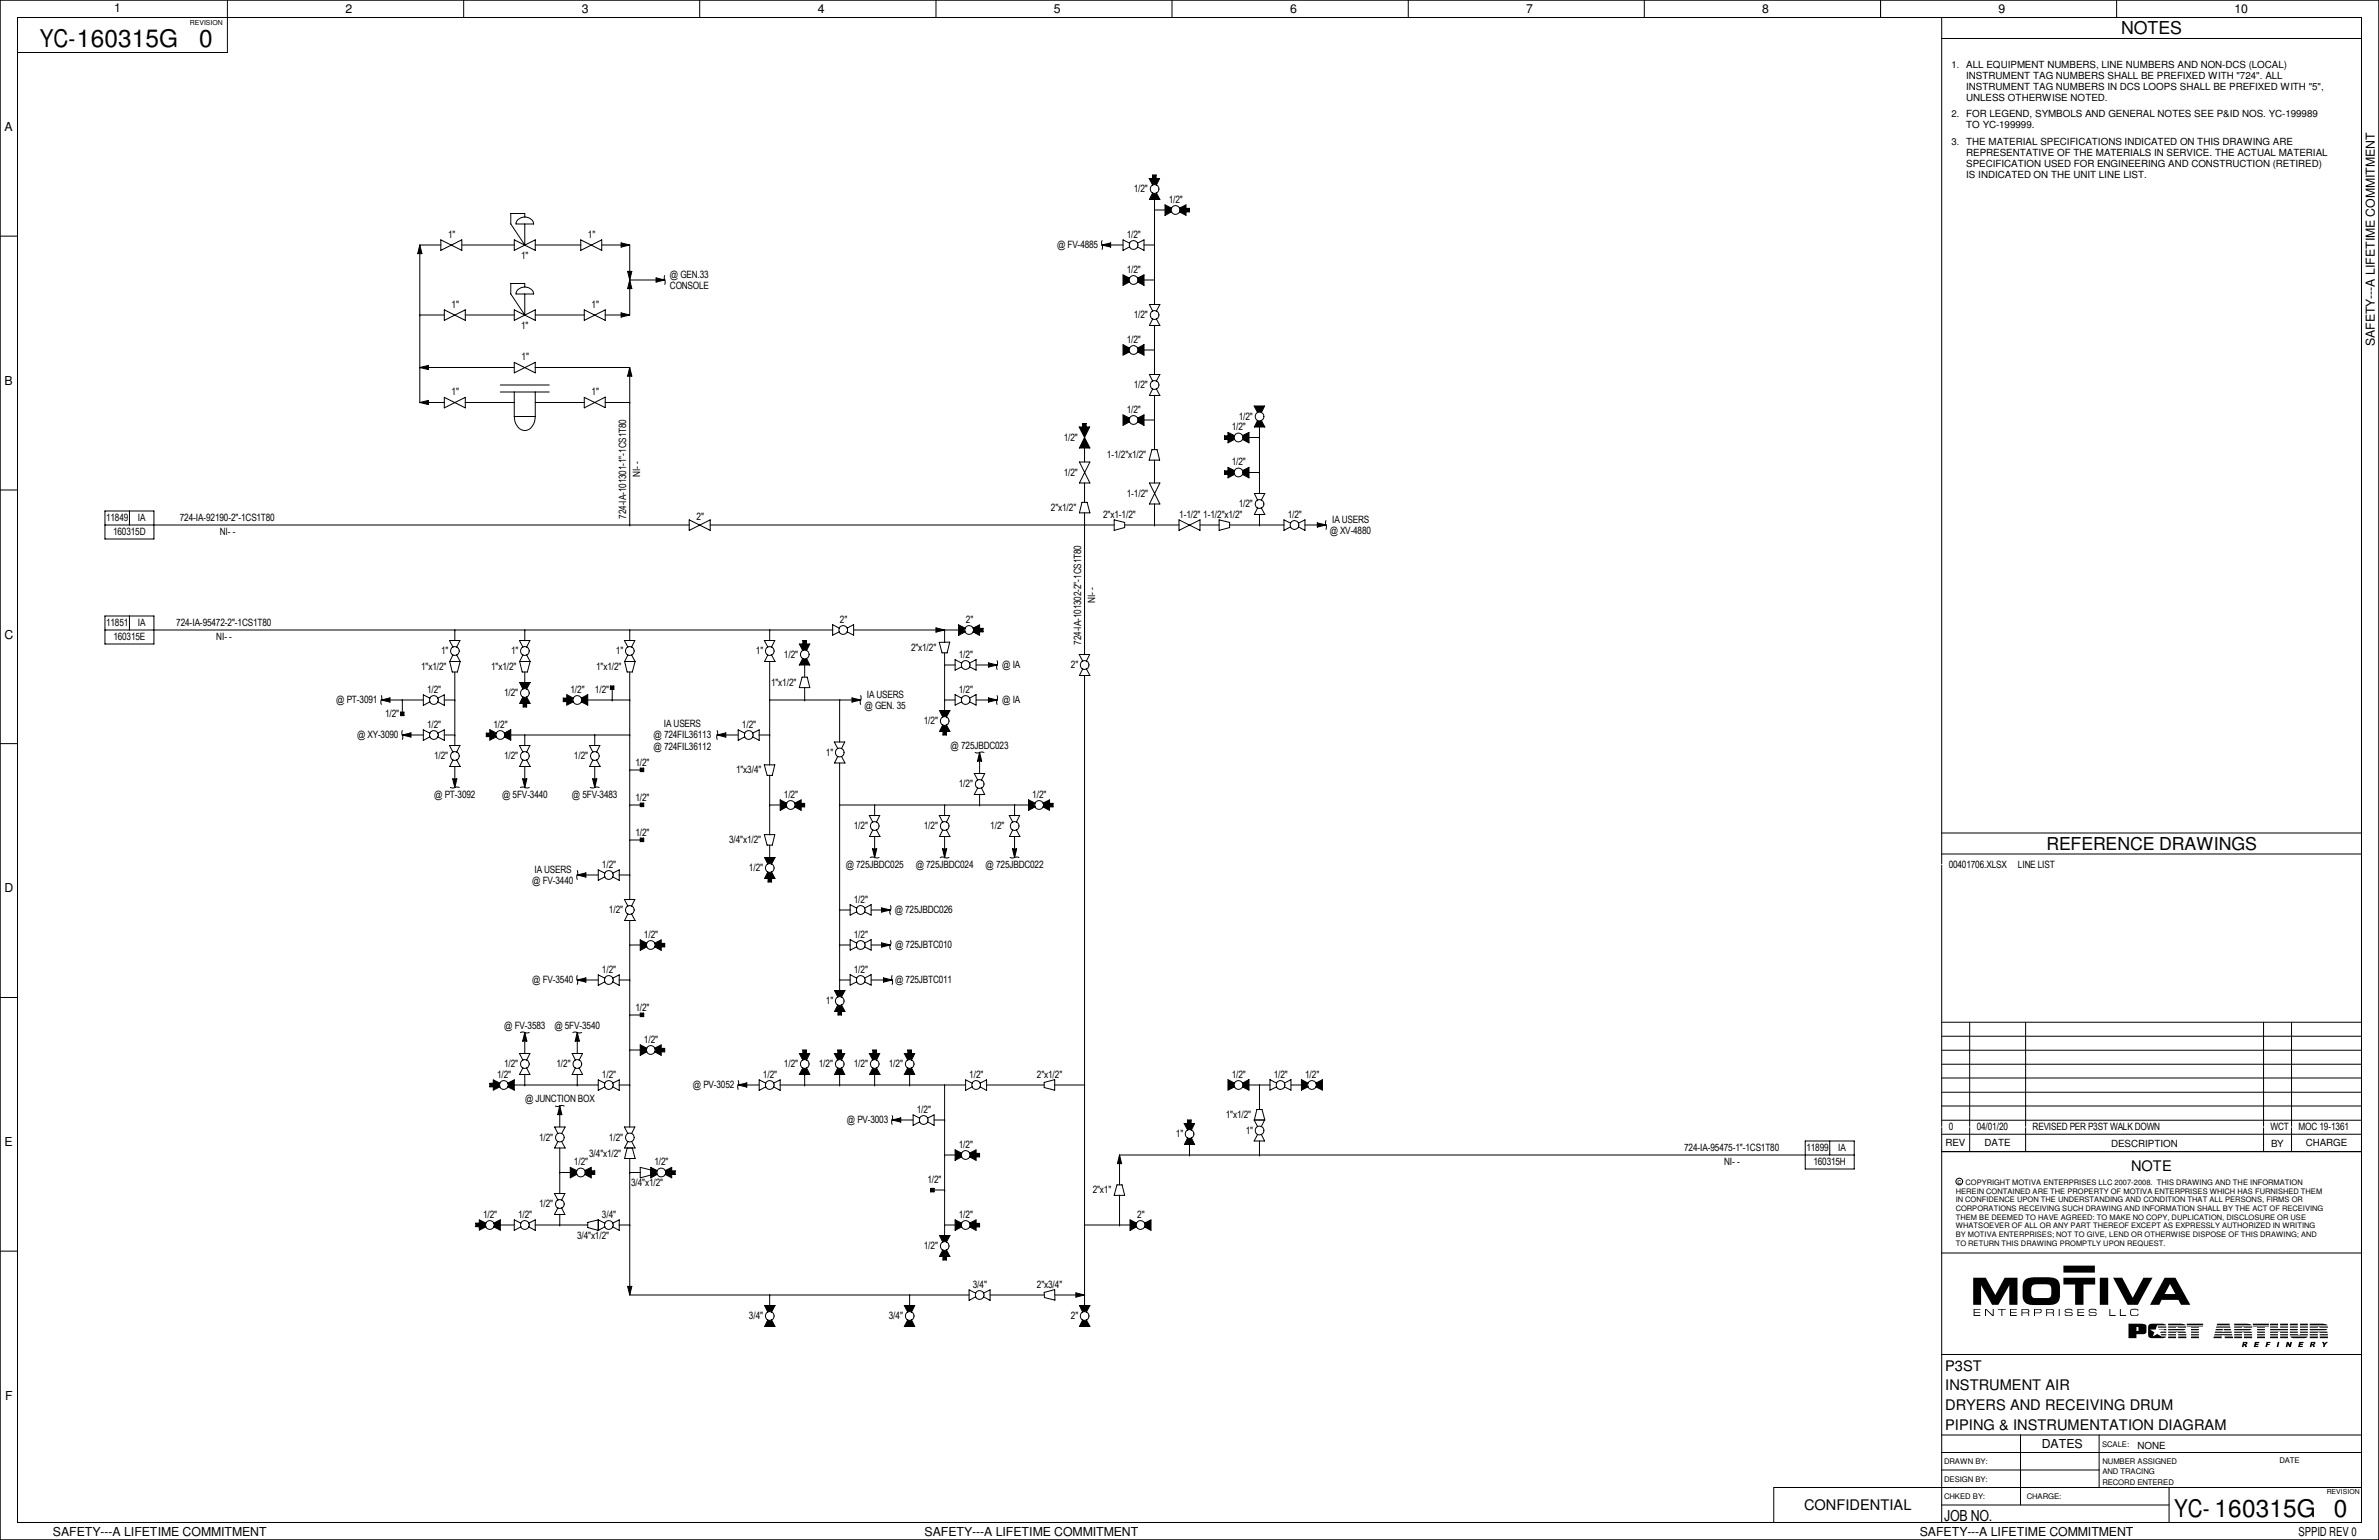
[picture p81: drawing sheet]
<svg xmlns="http://www.w3.org/2000/svg" width="432mm" height="279mm" viewBox="0 0 432 279" stroke-linecap="round" stroke-linejoin="round" font-family="sans-serif">
<defs><g id="words">
<g font-size="4.4">
<text x="7.2" y="8.6">YC-160315G</text>
<text x="36.2" y="8.5">0</text>
<text x="394.6" y="275.3">YC- 160315G</text>
<text x="423.6" y="275.2">0</text>
</g>
<g font-size="3.2">
<text x="385" y="6.2">NOTES</text>
<text x="371.4" y="154.1">REFERENCE DRAWINGS</text>
</g>
<text font-size="2.8" x="352.9" y="275.9">JOB NO.</text>
<g font-size="2.7">
<text x="386.8" y="212.4">NOTE</text>
<text x="353.1" y="248.7">P3ST</text>
<text x="353.1" y="252.3">INSTRUMENT AIR</text>
<text x="353.1" y="255.8">DRYERS AND RECEIVING DRUM</text>
<text x="353.1" y="259.4">PIPING &amp; INSTRUMENTATION DIAGRAM</text>
<text x="327.4" y="274">CONFIDENTIAL</text>
</g>
<g font-size="2.2">
<text x="20.7" y="2.2">1</text>
<text x="62.7" y="2.4">2</text>
<text x="105.6" y="2.4">3</text>
<text x="148.4" y="2.4">4</text>
<text x="191.3" y="2.4">5</text>
<text x="234.1" y="2.4">6</text>
<text x="277" y="2.4">7</text>
<text x="319.9" y="2.4">8</text>
<text x="362.8" y="2.4">9</text>
<text x="405.6" y="2.4">10</text>
<text x=".8" y="23.8">A</text>
<text x="431" y="62.8" transform="rotate(-90 431 62.8)">SAFETY---A LIFETIME COMMITMENT</text>
<text x=".8" y="69.8">B</text>
<text x=".8" y="115.9">C</text>
<text x=".8" y="161.9">D</text>
<text x=".8" y="207.9">E</text>
<text x=".9" y="254">F</text>
<text x="370.6" y="262.7">DATES</text>
<text x="9.6" y="278.7">SAFETY---A LIFETIME COMMITMENT</text>
<text x="167.8" y="278.7">SAFETY---A LIFETIME COMMITMENT</text>
<text x="348.4" y="278.7">SAFETY---A LIFETIME COMMITMENT</text>
<text x="417.2" y="278.6">SPPID REV 0</text>
</g>
<g font-size="1.8">
<text x="356.9" y="12.4">ALL EQUIPMENT NUMBERS, LINE NUMBERS AND NON-DCS (LOCAL)</text>
<text x="356.9" y="14.4">INSTRUMENT TAG NUMBERS SHALL BE PREFIXED WITH &quot;724&quot;. ALL</text>
<text x="356.9" y="16.4">INSTRUMENT TAG NUMBERS IN DCS LOOPS SHALL BE PREFIXED WITH &quot;5&quot;,</text>
<text x="356.9" y="18.4">UNLESS OTHERWISE NOTED.</text>
<text x="356.9" y="21.3">FOR LEGEND, SYMBOLS AND GENERAL NOTES SEE P&amp;ID NOS. YC-199989</text>
<text x="356.9" y="23.3">TO YC-199999.</text>
<text x="356.9" y="26.4">THE MATERIAL SPECIFICATIONS INDICATED ON THIS DRAWING ARE</text>
<text x="356.9" y="28.4">REPRESENTATIVE OF THE MATERIALS IN SERVICE. THE ACTUAL MATERIAL</text>
<text x="205.8" y="34.9">1/2&quot;</text>
<text x="356.9" y="30.4">SPECIFICATION USED FOR ENGINEERING AND CONSTRUCTION (RETIRED)</text>
<text x="356.9" y="32.3">IS INDICATED ON THE UNIT LINE LIST.</text>
<text x="212.1" y="36.8">1/2&quot;</text>
<text x="81.3" y="43.2">1&quot;</text>
<text x="94.6" y="47">1&quot;</text>
<text x="106.7" y="43.2">1&quot;</text>
<text x="191.9" y="45.1">@ FV-4885</text>
<text x="204.5" y="43.2">1/2&quot;</text>
<text x="121.6" y="50.4">@ GEN.33</text>
<text x="121.6" y="52.5">CONSOLE</text>
<text x="204.5" y="49.5">1/2&quot;</text>
<text x="82" y="55.9">1&quot;</text>
<text x="94.6" y="59.7">1&quot;</text>
<text x="107.4" y="55.9">1&quot;</text>
<text x="205.8" y="57.8">1/2&quot;</text>
<text x="94.7" y="65.4">1&quot;</text>
<text x="204.5" y="62.2">1/2&quot;</text>
<text x="82" y="71.8">1&quot;</text>
<text x="107.4" y="71.8">1&quot;</text>
<text x="205.8" y="70.5">1/2&quot;</text>
<text x="204.5" y="74.9">1/2&quot;</text>
<text x="224.8" y="76.2">1/2&quot;</text>
<text x="193.1" y="80">1/2&quot;</text>
<text x="200.9" y="83.2">1-1/2&quot;x1/2&quot;</text>
<text x="223.6" y="78.1">1/2&quot;</text>
<text x="116.2" y="86.5" transform="rotate(-90 116.2 86.5)">NI- -</text>
<text x="193.1" y="86.4">1/2&quot;</text>
<text x="223.6" y="84.5">1/2&quot;</text>
<text x="19.3" y="94.6">11849</text>
<text x="25" y="94.6">IA</text>
<text x="32.6" y="94.6">724-IA-92190-2&quot;-1CS1T80</text>
<text x="113.7" y="94.1" transform="rotate(-90 113.7 94.1)">724-IA-101301-1&quot;-1CS1T80</text>
<text x="126.4" y="94.3">2&quot;</text>
<text x="190.8" y="92.7">2&quot;x1/2&quot;</text>
<text x="200.2" y="94">2&quot;x1-1/2&quot;</text>
<text x="204.5" y="90.2">1-1/2&quot;</text>
<text x="214" y="94">1-1/2&quot; 1-1/2&quot;x1/2&quot;</text>
<text x="224.8" y="92.1">1/2&quot;</text>
<text x="233.7" y="94">1/2&quot;</text>
<text x="241.8" y="94.8">IA USERS</text>
<text x="20.5" y="97.2">160315D</text>
<text x="39.9" y="97.2">NI- -</text>
<text x="241.3" y="96.9">@ XV-4880</text>
<text x="19.3" y="113.7">11851</text>
<text x="25" y="113.7">IA</text>
<text x="32" y="113.7">724-IA-95472-2&quot;-1CS1T80</text>
<text x="152.4" y="113">2&quot;</text>
<text x="175.3" y="113">2&quot;</text>
<text x="198.8" y="109.3" transform="rotate(-90 198.8 109.3)">NI- -</text>
<text x="20.6" y="116.2">160315E</text>
<text x="39.2" y="116.2">NI- -</text>
<text x="80.1" y="118.7">1&quot;</text>
<text x="92.8" y="118.7">1&quot;</text>
<text x="111.8" y="118.7">1&quot;</text>
<text x="137.2" y="118.7">1&quot;</text>
<text x="142.3" y="119.4">1/2&quot;</text>
<text x="165.4" y="118.1">2&quot;x1/2&quot;</text>
<text x="174" y="119.4">1/2&quot;</text>
<text x="196.2" y="117" transform="rotate(-90 196.2 117)">724-IA-101302-2&quot;-1CS1T80</text>
<text x="76.5" y="121.6">1&quot;x1/2&quot;</text>
<text x="77.5" y="125.7">1/2&quot;</text>
<text x="89.2" y="121.6">1&quot;x1/2&quot;</text>
<text x="103.5" y="125.7">1/2&quot;</text>
<text x="108" y="125.7">1/2&quot;</text>
<text x="108.2" y="121.6">1&quot;x1/2&quot;</text>
<text x="140" y="124.5">1&quot;x1/2&quot;</text>
<text x="174" y="125.7">1/2&quot;</text>
<text x="181.9" y="121.3">@ IA</text>
<text x="194.4" y="121.3">2&quot;</text>
<text x="61" y="127.6">@ PT-3091</text>
<text x="69.9" y="130.2">1/2&quot;</text>
<text x="91.5" y="126.4">1/2&quot;</text>
<text x="120.5" y="131.9">IA USERS</text>
<text x="156.9" y="128.7">@ GEN. 35</text>
<text x="157.3" y="126.6">IA USERS</text>
<text x="167.7" y="131.4">1/2&quot;</text>
<text x="181.9" y="127.6">@ IA</text>
<text x="64.8" y="134">@ XY-3090</text>
<text x="77.5" y="132.1">1/2&quot;</text>
<text x="78.8" y="137.8">1/2&quot;</text>
<text x="89.6" y="132.1">1/2&quot;</text>
<text x="91.5" y="137.8">1/2&quot;</text>
<text x="104.2" y="137.8">1/2&quot;</text>
<text x="118.6" y="134">@ 724FIL36113</text>
<text x="118.6" y="136.1">@ 724FIL36112</text>
<text x="134.7" y="132.1">1/2&quot;</text>
<text x="149.9" y="137.2">1&quot;</text>
<text x="172.6" y="135.9">@ 725JBDC023</text>
<text x="115.3" y="139.1">1/2&quot;</text>
<text x="133.6" y="140.3">1&quot;x3/4&quot;</text>
<text x="174" y="142.9">1/2&quot;</text>
<text x="78.8" y="144.8">@ PT-3092</text>
<text x="91.1" y="144.8">@ 5FV-3440</text>
<text x="103.8" y="144.8">@ 5FV-3483</text>
<text x="115.3" y="145.4">1/2&quot;</text>
<text x="142.3" y="144.8">1/2&quot;</text>
<text x="187.4" y="144.8">1/2&quot;</text>
<text x="115.3" y="151.8">1/2&quot;</text>
<text x="132.3" y="153">3/4&quot;x1/2&quot;</text>
<text x="155" y="150.5">1/2&quot;</text>
<text x="167.7" y="150.5">1/2&quot;</text>
<text x="179.7" y="150.5">1/2&quot;</text>
<text x="96.6" y="160.4">@ FV-3440</text>
<text x="97" y="158.3">IA USERS</text>
<text x="109.3" y="157.5">1/2&quot;</text>
<text x="135.9" y="158.1">1/2&quot;</text>
<text x="153.5" y="157.5">@ 725JBDC025</text>
<text x="166.2" y="157.5">@ 725JBDC024</text>
<text x="178.9" y="157.5">@ 725JBDC022</text>
<text x="353.7" y="157.5">00401706.XLSX</text>
<text x="366.3" y="157.5">LINE LIST</text>
<text x="110.5" y="165.7">1/2&quot;</text>
<text x="155" y="163.8">1/2&quot;</text>
<text x="162.4" y="165.7">@ 725JBDC026</text>
<text x="116.9" y="170.2">1/2&quot;</text>
<text x="155" y="170.2">1/2&quot;</text>
<text x="162.5" y="172.1">@ 725JBTC010</text>
<text x="96.6" y="178.4">@ FV-3540</text>
<text x="109.3" y="176.5">1/2&quot;</text>
<text x="155" y="176.5">1/2&quot;</text>
<text x="162.5" y="178.4">@ 725JBTC011</text>
<text x="115.3" y="183.5">1/2&quot;</text>
<text x="149.9" y="182.2">1&quot;</text>
<text x="91.5" y="186.7">@ FV-3583</text>
<text x="100.6" y="186.7">@ 5FV-3540</text>
<text x="116.9" y="189.2">1/2&quot;</text>
<text x="90.2" y="195.6">1/2&quot;</text>
<text x="91.5" y="193.7">1/2&quot;</text>
<text x="101" y="193.7">1/2&quot;</text>
<text x="109.3" y="195.6">1/2&quot;</text>
<text x="125.8" y="197.5">@ PV-3052</text>
<text x="138.5" y="195.6">1/2&quot;</text>
<text x="142.3" y="193.7">1/2&quot;</text>
<text x="148.6" y="193.7">1/2&quot;</text>
<text x="155" y="193.7">1/2&quot;</text>
<text x="161.3" y="193.7">1/2&quot;</text>
<text x="175.9" y="195.6">1/2&quot;</text>
<text x="188.2" y="195.6">2&quot;x1/2&quot;</text>
<text x="223.6" y="195.6">1/2&quot;</text>
<text x="231.2" y="195.6">1/2&quot;</text>
<text x="236.9" y="195.6">1/2&quot;</text>
<text x="95.3" y="200">@ JUNCTION BOX</text>
<text x="153.7" y="203.8">@ PV-3003</text>
<text x="166.4" y="201.9">1/2&quot;</text>
<text x="222.5" y="202.9">1&quot;x1/2&quot;</text>
<text x="97.8" y="207">1/2&quot;</text>
<text x="106.9" y="209.9">3/4&quot;x1/2&quot;</text>
<text x="110.5" y="207">1/2&quot;</text>
<text x="174" y="208.3">1/2&quot;</text>
<text x="213.4" y="206.4">1&quot;</text>
<text x="226.1" y="205.7">1&quot;</text>
<text x="305.7" y="208.9">724-IA-95475-1&quot;-1CS1T80</text>
<text x="327.9" y="208.9">11899</text>
<text x="333.6" y="208.9">IA</text>
<text x="353.1" y="208">REV</text>
<text x="353.7" y="205.1">0</text>
<text x="358.8" y="205.1">04/01/20</text>
<text x="360.2" y="207.9">DATE</text>
<text x="368.9" y="205.1">REVISED PER P3ST WALK DOWN</text>
<text x="383.2" y="208">DESCRIPTION</text>
<text x="412.1" y="205.1">WCT</text>
<text x="412.2" y="208">BY</text>
<text x="417.2" y="205.1">MOC 19-1361</text>
<text x="418.5" y="208">CHARGE</text>
<text x="104.2" y="211.5">1/2&quot;</text>
<text x="114.6" y="215.3">3/4&quot;x1/2&quot;</text>
<text x="118.8" y="211.5">1/2&quot;</text>
<text x="168.3" y="214.6">1/2&quot;</text>
<text x="312.9" y="211.5">NI- -</text>
<text x="329.1" y="211.5">160315H</text>
<text x="87.7" y="221">1/2&quot;</text>
<text x="94" y="221">1/2&quot;</text>
<text x="97.8" y="219.1">1/2&quot;</text>
<text x="109.3" y="221">3/4&quot;</text>
<text x="174" y="221">1/2&quot;</text>
<text x="198.3" y="216.5">2&quot;x1&quot;</text>
<text x="206.4" y="221">2&quot;</text>
<text x="104.7" y="224.8">3/4&quot;x1/2&quot;</text>
<text x="167.7" y="226.7">1/2&quot;</text>
<text x="176.6" y="233.7">3/4&quot;</text>
<text x="188.2" y="233.7">2&quot;x3/4&quot;</text>
<text x="135.9" y="239.4">3/4&quot;</text>
<text x="161.3" y="239.4">3/4&quot;</text>
<text x="194.4" y="239.4">2&quot;</text>
<text x="388" y="262.8">NONE</text>
</g>
<g font-size="1.7">
<text x="354.2" y="12.4">1.</text>
<text x="354.2" y="21.3">2.</text>
<text x="354.2" y="26.3">3.</text>
</g>
<g font-size="1.4">
<text x="355.3" y="214.8">c COPYRIGHT MOTIVA ENTERPRISES LLC 2007-2008. THIS DRAWING AND THE INFORMATION</text>
<text x="355" y="216.6">HEREIN CONTAINED ARE THE PROPERTY OF MOTIVA ENTERPRISES WHICH HAS FURNISHED THEM</text>
<text x="355" y="218.1">IN CONFIDENCE UPON THE UNDERSTANDING AND CONDITION THAT ALL PERSONS, FIRMS OR</text>
<text x="355" y="219.7">CORPORATIONS RECEIVING SUCH DRAWING AND INFORMATION SHALL BY THE ACT OF RECEIVING</text>
<text x="355" y="221.3">THEM BE DEEMED TO HAVE AGREED: TO MAKE NO COPY, DUPLICATION, DISCLOSURE OR USE</text>
<text x="355" y="222.9">WHATSOEVER OF ALL OR ANY PART THEREOF EXCEPT AS EXPRESSLY AUTHORIZED IN WRITING</text>
<text x="355" y="224.5">BY MOTIVA ENTERPRISES; NOT TO GIVE, LEND OR OTHERWISE DISPOSE OF THIS DRAWING; AND</text>
<text x="355" y="226.1">TO RETURN THIS DRAWING PROMPTLY UPON REQUEST.</text>
<text x="381.6" y="262.6">SCALE:</text>
<text x="352.9" y="265.7">DRAWN BY:</text>
<text x="352.9" y="268.9">DESIGN BY:</text>
<text x="381.6" y="267.5">AND TRACING</text>
<text x="381.6" y="269.4">RECORD ENTERED</text>
<text x="381.6" y="265.6">NUMBER ASSIGNED</text>
<text x="413.7" y="265.4">DATE</text>
<text x="352.9" y="272">CHKED BY:</text>
<text x="367.9" y="272">CHARGE:</text>
</g>
<g font-size="1.3">
<text x="34.5" y="4.5">REVISION</text>
<text x="422.3" y="271.1">REVISION</text>
</g>
</g></defs>
<g fill="none" stroke="#000" stroke-width=".18">
<path d="M0 0h431.8v279.4h-431.8zM3.2 3.2h425.4v273h-425.4zM41.3 0v9.5h-38.1M84.2 0v3.2M127 0v3.2M169.9 0v3.2M212.7 0v3.2M255.6 0v3.2M298.4 0v3.2M341.3 0v3.2M352.4 3.2v273M352.4 7h76.2"/>
<path d="M384.2 0v3.2M95.2 39.4v-.7h-2.5v1.9l2.5 3.8v-3.8M209.2 33.6l-.6-1.2h1.9l-.6 1.2M209.2 35l-.6 1.2h1.9l-.6-1.2M209.2 32.4v-.7h.6v.7M209.5 38.1h.1M209.5 38.1h2M209.5 36.2v19M212.6 37.8l-1.1-.6v1.9l1.1-.7M214.1 37.8l1.2-.6v1.9l-1.2-.7M215.3 37.8h.6v.6h-.6M0 42.8h3.2"/>
<path d="M76.2 57.1h.1M76.2 57.1v9.6M76.2 57.1h4.5M76.2 44.4l.4 1.6h-.8zM80 43.5l3.8 1.9v-1.9l-3.8 1.9zM80.1 44.4h-3.9v12.7M80.6 56.2v1.9l3.9-1.9v1.9zM83.8 44.4h9.6M84.5 57.1h8.9M93.3 43.5v1.9l3.9-1.9v1.9zM93.3 56.2v1.9l3.9-1.9v1.9zM93.6 53.3a1.65 1.65 0 0 1 1.6-1.2 1.65 1.65 0 0 1 1.7 1.2h-3.2"/>
<path d="M93.6 40.6a1.65 1.65 0 0 1 1.6-1.2 1.65 1.65 0 0 1 1.7 1.2h-3.2M95.2 52.1v-.7h-2.5v1.9l2.5 3.8v-3.8M97.2 44.4h8.3M97.2 57.1h8.9M105.4 43.5l3.8 1.9v-1.9l-3.8 1.9zM106 56.2v1.9l3.9-1.9v1.9zM109.2 44.4h5.1v6.4M112.7 56.8l1.6 .3-1.6 .4zM112.7 44.1l1.6 .3-1.6 .4zM113.9 49.2l.8 3.2h-.8l.8-3.2zM114.3 50.8h.1M114.3 50.8v6.3h-4.4"/>
<path d="M114.3 50.8h6.4M119.1 50.4l1.5 .4-1.5 .4zM120.6 50v.8M120.6 50.8v.8M200 44.4h3.8M200 44.4v.9M200 43.6v.8M200 44.4l1.6-.3v.7zM205 44.1l-1.2-.6v1.9l1.2-.6M205 50.5l-1.2-.6v1.9l1.2-.7M206.5 44.1l1.1-.6v1.9l-1.1-.6M206.5 50.5l1.1-.6v1.9l-1.1-.7"/>
<path d="M207.6 50.8h1.9M207.6 44.4h1.9M209.2 57.9l-.6 1.2h1.9l-.6-1.2M209.2 56.4l-.6-1.2h1.9l-.6 1.2M209.5 44.4h.1M209.5 50.8h.1M209.5 59v8.9M76.2 66.7h17.1M76.2 66.7h.1M76.2 66.6v6.4h4.4M76.2 66.7l1.6-.4v.8zM76.2 73l1.6-.4v.8z"/>
<path d="M80.6 72.1v1.9l3.9-1.9v1.9zM93.3 65.7v1.9l3.9-1.9v1.9zM97.1 66.7h17.2v6.3M106 72.1l3.9 1.9v-1.9l-3.9 1.9zM109.8 73h4.5M114.3 73h.1M114.3 73v22.2M114.3 66.7l.4 1.5h-.8zM195.9 77.5l1.9 3.8h-1.9l1.9-3.8zM196.5 77.5v-.7h.6v.7M205 63.2l-1.2-.7v1.9l1.2-.6M205 75.9l-1.2-.6v1.9l1.2-.7"/>
<path d="M206.5 75.9l1.1-.6v1.9l-1.1-.7M206.5 63.2l1.1-.7v1.9l-1.1-.6M207.6 63.5h1.9M207.6 76.2h1.9M209.2 70.6l-.6 1.2h1.9l-.6-1.2M209.2 69.1l-.6-1.2h1.9l-.6 1.2M209.5 63.5h.1M209.5 76.2h.1M209.5 71.7v9.9M222.9 79.1h-.7v.6h.7M224.1 79l-1.2-.6v1.9l1.2-.6M225.5 79l1.2-.6v1.9l-1.2-.6"/>
<path d="M226.7 79.4h1.9M228.3 76.3l-.6 1.2h1.9l-.7-1.2M228.3 74.8l-.7-1.1h1.9l-.6 1.1M228.6 79.4h.1M228.6 77.4v12.1M0 88.9h3.2M19 92.7h8.9v5.1h-8.9zM19 95.2h106.1M23.5 92.7v2.5M114.3 95.2h.1M125.1 94.3l3.8 1.9v-1.9l-3.8 1.9zM128.9 95.2h73.4"/>
<path d="M195.9 83.8h1.9l-1.9 3.8h1.9zM196.4 91.1h.9l.5 1.9h-1.9zM196.8 95.2h.1M196.8 81.2v2.6M196.8 87.6v3.5M196.8 93v25.8M202.2 94.3l1.9 .5v.9l-1.9 .5zM204.1 95.2h9.9M208.6 87.6h1.9l-1.9 3.8h1.9zM209.1 81.6h.9l.5 1.9h-1.9zM209.5 95.2h.1M209.5 83.4v4.2"/>
<path d="M209.5 91.4v3.8M214 94.3l3.8 1.9v-1.9l-3.8 1.9zM217.8 95.2h3.5M221.3 94.3l1.9 .5v.9l-1.9 .5zM222.9 85.4h-.7v.7h.7M223.2 95.2h9.9M224.1 85.4l-1.2-.6v1.9l1.2-.6M225.5 85.4l1.2-.6v1.9l-1.2-.6M226.7 85.7h1.9M228.3 92.2l-.6 1.1h1.9l-.7-1.1M228.3 90.7l-.6-1.2h1.9l-.7 1.2M228.6 95.2h.1"/>
<path d="M228.6 85.7h.1M228.6 93.3v1.9M234.2 94.9l-1.2-.6v1.9l1.2-.6M235.7 94.9l1.2-.6v1.9l-1.2-.6M236.9 95.2h3.8M239.1 94.9l1.6 .3-1.6 .4zM240.7 94.4v.8M240.7 95.2v.9M19 111.8h8.9v5h-8.9zM19 114.3h95.3M23.5 111.8v2.5M82.2 117.4l-.6-1.2h1.9l-.6 1.2"/>
<path d="M82.2 118.8l-.6 1.2M82.5 114.3h.1M82.5 114.3v1.9M82.9 118.8l.6 1.2M94.9 117.4l-.6-1.2h1.9l-.6 1.2M94.9 118.8l-.6 1.2M95.2 114.3h.1M95.2 114.3v1.9M95.6 118.8l.6 1.2M114 117.4l-.7-1.2h1.9l-.6 1.2M114 118.8l-.6 1.2M114.3 114.3h.1"/>
<path d="M114.3 114.3v1.9M114.6 118.8l.7 1.2M139.4 117.4l-.7-1.2h1.9l-.6 1.2M139.4 118.8l-.6 1.2h1.9l-.7-1.2M139.7 114.3h.1M139.7 114.3v1.9M145.7 118l-.6-1.2h1.9l-.6 1.2M145.7 116.8v-.6h.6v.6M145.7 119.5l-.6 1.1h1.9l-.6-1.1M152.3 114l-1.2-.7v1.9l1.2-.6M153.8 114l1.1-.7v1.9l-1.1-.6M170.5 116.5h1.9l-.5 1.9h-.9z"/>
<path d="M171.4 114.3h.1M171.4 114.3h2.6M171.4 114.3v2.3M171.4 118.4v10.5M175.2 114l-1.2-.6v1.9l1.2-.7M176.6 114l1.2-.6v1.9l-1.2-.7M177.8 114h.6v.6h-.6M181 119.8v.8M196.5 119.9l-.6-1.2h1.9l-.6 1.2M0 134.9h3.2M69.2 127h7.6M69.2 126.2v.8"/>
<path d="M69.2 127v.8M69.2 127l1.6-.4v.8zM72.7 129.2h.6v.6h-.6zM73 133.3h3.8M73 127h.1M73 133.3v.9M73 132.5v.8M73 127v2.2M73 133.3l1.6-.3v.7zM78 126.7l-1.2-.6v1.9l1.2-.7M78 133l-1.2-.6v1.9l1.2-.6M79.5 126.7l1.1-.6v1.9l-1.1-.7"/>
<path d="M79.5 133l1.1-.6v1.9l-1.1-.6M80.6 133.3h1.9M80.6 127h1.9M81.6 120h1.9M81.6 120l.5 1.9h.9l.5-1.9M82.2 136.4l-.6-1.1h1.9l-.6 1.1M82.2 137.9l-.6 1.2h1.9l-.6-1.2M82.5 127h.1M82.5 133.3h.1M82.5 121.9v13.4M82.5 139.1v3.8M88.9 133h-.6v.6h.6"/>
<path d="M90.1 133l-1.2-.6v1.9l1.2-.6M91.5 133l1.2-.6v1.9l-1.2-.6M92.7 133.3h21.6M94.3 120h1.9M94.3 120l.5 1.9h.9l.5-1.9M94.9 136.4l-.6-1.1h1.9l-.6 1.1M94.9 137.9l-.6 1.2h1.9l-.6-1.2M94.9 126.4l-.6 1.2h1.9l-.6-1.2M94.9 125l-.6-1.2h1.9l-.6 1.2M95 127.6v.7h.6v-.7M95.2 133.3h.1M95.2 121.9v2"/>
<path d="M95.2 133.3v2M95.2 139.1v3.8M102.9 126.7h-.7v.6h.7M104.1 126.7l-1.2-.7v1.9l1.2-.6M105.5 126.7l1.2-.7v1.9l-1.2-.6M106.6 127h7.7M107.6 136.4l-.6-1.1h1.9l-.6 1.1M107.6 137.9l-.6 1.2h1.9l-.6-1.2M107.9 133.3h.1M107.9 133.3v2M107.9 139.1v3.8M110.8 124.5h.6v.6h-.6z"/>
<path d="M111.1 127h.1M111.1 125.1v1.9M113.4 120h1.9M113.4 120l.4 1.9h1l.5-1.9M114.3 127h.1M114.3 133.3h.1M114.3 139.7h.1M114.3 121.9v41.3M114.3 139.7h1.9M116.2 139.4h.6v.6h-.6zM130.1 133.3h3.9M130.2 132.5v.8"/>
<path d="M130.2 133.3v.9M130.2 133.3l1.5-.3v.7zM135.2 133l-1.2-.6v1.9l1.2-.6M136.6 133l1.2-.6v1.9l-1.2-.6M137.8 133.3h1.9M138.7 138.8h1.9l-.4 1.9h-1zM139.7 133.3h.1M139.7 127h.1M139.7 120v18.8M139.7 127h16.6M145.6 122.9h.9l.5 1.9h-1.9zM146 127h.1"/>
<path d="M146 120.6v2.3M146 124.7v2.3M152.1 135.8l-.7-1.2h1.9l-.6 1.2M152.1 137.2l-.6 1.2h1.9l-.7-1.2M152.4 127h.1M152.4 127v7.7M152.4 138.4v41.3M154.6 126.6l1.6 .4-1.6 .4zM156.2 127v.8M156.2 126.2v.8M171.1 131.5l-.6 1.2h1.9l-.6-1.2M171.1 130.1l-.6-1.2h1.9l-.6 1.2"/>
<path d="M171.2 132.7v.6h.6v-.6M171.4 120.6h.1M171.4 127h.1M171.4 127h2M171.4 120.6h2M174.5 120.3l-1.1-.6v1.9l1.1-.6M174.5 126.7l-1.1-.7v1.9l1.1-.6M176 120.3l1.2-.6v1.9l-1.2-.6M176 126.7l1.2-.7v1.9l-1.2-.6M177 136.5h.8M177.2 127h3.8M177.2 120.6h3.8"/>
<path d="M177.8 136.5h.8M177.8 136.5v3.8M177.8 136.5l.4 1.6h-.8zM179.4 120.3l1.6 .3-1.6 .4zM179.4 126.6l1.6 .4-1.6 .4zM181 127v.8M181 126.2v.8M181 120.6v.9M196.5 121.4l-.6 1.2h1.9l-.6-1.2M196.8 122.6v114.3M81.7 142.9h.8M82.2 141.3h.7l-.4 1.6z"/>
<path d="M82.5 142.9h.9M94.4 142.9h.8M94.9 141.3h.7l-.4 1.6zM95.2 142.9h.9M104.7 158.7h3.9M104.8 157.9v.8M104.8 158.7v.9M104.8 158.7l1.5-.3v.7zM107.1 142.9h.8M107.6 141.3h.7l-.4 1.6zM107.9 142.9h.9M109.8 158.4l-1.2-.6v1.9l1.2-.6"/>
<path d="M111.2 158.4l1.2-.6v1.9l-1.2-.6M112.4 158.7h1.9M114.3 146h.1M114.3 152.4h.1M114.3 158.7h.1M114.3 146h1.9M114.3 152.4h1.9M116.2 145.7h.6v.6h-.6zM116.2 152.1h.6v.6h-.6zM138.7 151.4h1.9l-.4 1.9h-1zM139.4 158.2l-.6 1.2h1.9l-.7-1.2M139.4 156.8l-.6-1.2h1.9l-.7 1.2"/>
<path d="M139.4 159.4v.6h.6v-.6M139.7 146h.1M139.7 146h1.9M139.7 140.7v10.8M139.7 153.3v2.3M142.8 145.7l-1.2-.6v1.9l1.2-.6M144.2 145.7l1.2-.6v1.9l-1.2-.6M145.4 145.8h.6v.6h-.6M152.4 146h.1M152.4 146h34.3M157.9 155.6h.8M158.4 154h.7l-.4 1.6z"/>
<path d="M158.4 149.1l-.6-1.1h1.9l-.6 1.1M158.4 150.6l-.6 1.2h1.9l-.6-1.2M158.7 146h.1M158.7 155.6h.9M158.7 146v2M158.7 151.8v3.8M170.6 155.6h.8M171.1 154h.7l-.4 1.6zM171.1 149.1l-.6-1.1h1.9l-.6 1.1M171.1 150.6l-.6 1.2h1.9l-.6-1.2M171.4 146h.1M171.4 155.6h.9"/>
<path d="M171.4 146v2M171.4 151.8v3.8M177.5 143l-.7 1.1h1.9l-.6-1.1M177.5 141.5l-.7-1.2h1.9l-.6 1.2M177.8 146h.1M177.8 144.1v1.9M183.3 155.6h.8M183.8 154h.7l-.4 1.6zM183.8 149.1l-.6-1.1h1.9l-.6 1.1M183.8 150.6l-.6 1.2h1.9l-.6-1.2M184.1 146h.1M184.1 155.6h.9"/>
<path d="M184.1 146v2M184.1 151.8v3.8M187.9 145.7l-1.2-.6v1.9l1.2-.6M189.3 145.7l1.2-.6v1.9l-1.2-.6M190.5 145.8h.6v.6h-.6M352.4 154.9h76.2M352.4 151.1h76.2M104.7 177.8h3.9M104.8 177.8v.8M104.8 177v.8M104.8 177.8l1.5-.4v.8zM109.8 177.5l-1.2-.6v1.9l1.2-.7"/>
<path d="M111.2 177.5l1.2-.6v1.9l-1.2-.7M112.4 177.8h1.9M114 164.4l-.7-1.2h1.9l-.6 1.2M114 165.8l-.6 1.2h1.9l-.7-1.2M114.3 171.4h.1M114.3 177.8h.1M114.3 167v37.5M114.3 171.4h1.9M117.4 171.1l-1.2-.6v1.9l1.2-.6M118.8 171.1l1.2-.6v1.9l-1.2-.6M120 171.2h.6v.6h-.6M152.4 177.8h.1"/>
<path d="M152.4 165.1h.1M152.4 171.4h.1M152.4 171.4h1.9M152.4 165.1h1.9M152.4 177.8h1.9M155.5 164.8l-1.2-.7v1.9l1.2-.6M155.5 171.1l-1.2-.6v1.9l1.2-.6M155.5 177.5l-1.2-.7v1.9l1.2-.6M156.9 171.1l1.2-.6v1.9l-1.2-.6M156.9 164.8l1.2-.7v1.9l-1.2-.6M156.9 177.5l1.2-.7v1.9l-1.2-.6M158.1 171.4h3.5l-.1 .3 .1 .6"/>
<path d="M158.1 165.1h3.5l-.1 .3 .1 .5M158.1 177.8h3.9M160 171.1l1.6 .3-1.6 .4zM160 164.7l1.6 .4-1.6 .4zM160.4 177.4l1.5 .4-1.5 .4zM161.6 170.6l.1 .6-.1 .2M161.6 164.3l.1 .5-.1 .3M161.9 177v.8M161.9 177.8v.8M0 181h3.2M89.5 196.5l-.6 .1v.6h.6M90.7 196.5l-1.2-.6v1.9l1.2-.6"/>
<path d="M92.2 196.5l1.1-.6v1.9l-1.1-.6M93.3 196.8h15.3M94.4 187.3h.8M94.9 193.8l-.6 1.1h1.9l-.6-1.1M94.9 192.3l-.6-1.2h1.9l-.6 1.2M95.2 196.8h.1M95.2 187.3h.9M95.2 187.3v3.8M95.2 194.9v1.9M95.2 187.3l.4 1.6h-.7zM104 187.3h.8M104.4 193.8l-.6 1.1h1.9l-.6-1.1"/>
<path d="M104.4 192.3l-.6-1.2h1.9l-.6 1.2M104.8 196.8h.1M104.8 187.3h.8M104.8 187.3v3.8M104.8 194.9v1.9M104.8 187.3l.4 1.6h-.8zM109.8 196.5l-1.2-.6v1.9l1.2-.6M111.2 196.5l1.2-.6v1.9l-1.2-.6M112.4 196.8h1.9M114.3 184.1h.1M114.3 190.5h.1M114.3 196.8h.1"/>
<path d="M114.3 184.1h1.9M114.3 190.5h1.9M116.2 183.8h.6v.6h-.6zM117.4 190.2l-1.2-.6v1.9l1.2-.7M118.8 190.2l1.2-.6v1.9l-1.2-.7M120 190.2h.6v.6h-.6M133.9 196.8h3.9M134 196v.8M134 196.8v.9M134 196.8l1.6-.3v.7zM139 196.5l-1.2-.6v1.9l1.2-.6M140.4 196.5l1.2-.6v1.9l-1.2-.6"/>
<path d="M141.6 196.8h33.7M145.7 191.1v-.6h.6v.6M145.7 193.8l-.6 1.1h1.9l-.6-1.1M145.7 192.3l-.6-1.2h1.9l-.6 1.2M146 196.8h.1M146 194.9h.1M146 194.9v1.9M152.1 191.1v-.6h.6v.6M152.1 182.3l-.6 1.2h1.9l-.7-1.2M152.1 180.9l-.6-1.2h1.9l-.7 1.2M152.1 193.8l-.6 1.1h1.8l-.6-1.1M152.1 192.3l-.7-1.2h1.9l-.6 1.2"/>
<path d="M152.1 183.5v.6h.6v-.6M152.4 196.8h.1M152.4 194.9v1.9M158.4 191.1v-.6h.6v.6M158.4 193.8l-.6 1.1h1.9l-.6-1.1M158.4 192.3l-.6-1.2h1.9l-.6 1.2M158.7 196.8h.1M158.7 194.9v1.9M164.8 191.1v-.6h.6v.6M164.8 193.8l-.7 1.1h1.9l-.6-1.1M164.8 192.3l-.7-1.2h1.9l-.6 1.2M165.1 196.8h.1"/>
<path d="M165.1 194.9v1.9M171.4 196.8h.1M171.4 196.8v27.4M176.4 196.5l-1.1-.6v1.9l1.1-.6M177.9 196.5l1.2-.6v1.9l-1.2-.6M179 196.8h10.5M189.5 196.4l1.9-.5v1.9l-1.9-.5zM191.4 196.8h5.4M196.8 196.8h.1M224.1 196.5l-1.2-.6v1.9l1.2-.6M225.5 196.5l1.2-.6v1.9l-1.2-.6M226.7 196.8h3.8"/>
<path d="M228.6 196.8h.1M228.6 196.8v4.5M231.7 196.5l-1.2-.6v1.9l1.2-.6M233.1 196.5l1.2-.6v1.9l-1.2-.6M234.3 196.8h2M237.4 196.5l-1.2-.6v1.9l1.2-.6M238.8 196.5l1.2-.6v1.9l-1.2-.6M352.4 198.2h76.2M352.4 195.6h76.2M352.4 193.1h76.2M352.4 190.5h76.2M352.4 188h76.2"/>
<path d="M352.4 185.5h76.2M357.5 185.5v23.5M367.7 185.5v23.5M410.8 185.5v23.5M415.9 185.5v23.5M100.8 200.7h.8M101.3 219.2l-.7 1.1h1.9l-.6-1.1M101.3 217.7l-.7-1.2h1.9l-.6 1.2M101.3 207.1l-.6 1.2h1.9l-.7-1.2M101.3 205.7l-.6-1.2h1.9l-.7 1.2M101.6 212.7h.1M101.6 200.7h.8"/>
<path d="M101.6 200.6v3.9M101.6 208.2v8.3M101.6 212.7h1.9M101.6 200.7l.4 1.5h-.8zM104.7 212.4l-1.2-.6v1.9l1.2-.6M106.1 212.4l1.2-.6v1.9l-1.2-.6M107.3 212.4h.6v.7h-.6M113.8 208.3l-.4 1.9h1.9l-.5-1.9M114 207.1l-.6 1.2h1.9l-.7-1.2M114 205.7l-.7-1.2h1.9l-.6 1.2M114.3 212.7h.1M114.3 210.2v12.1"/>
<path d="M114.3 212.7h1.9M118.1 212.3l-1.9-.5v1.9l1.9-.5M119.3 212.4l-1.2-.6v1.9l1.2-.6M120.7 212.4l1.2-.6v1.9l-1.2-.6M121.9 212.4h.7v.7h-.7M161.9 203.2h3.8M161.9 202.4v.8M161.9 203.2v.8M161.9 203.2l1.6-.4v.8zM166.9 202.9l-1.2-.6v1.9l1.2-.7M168.4 202.9l1.1-.6v1.9l-1.1-.7M168.9 215.6h.6v.6h-.6z"/>
<path d="M169.5 215.9h1.9M169.5 203.2h1.9M171.4 215.9h.1M171.4 209.5h.1M171.4 203.2h.1M171.4 209.5h2M174.5 209.2l-1.1-.6v1.9l1.1-.6M176 209.2l1.2-.6v1.9l-1.2-.6M177.2 209.3h.6v.6h-.6M202.7 215h1l.4 1.9h-1.9zM203.2 216.8v5.4M203.2 209.5l.4 1.6h-.8z"/>
<path d="M215.6 205l-.7-1.2h1.9l-.6 1.2M215.6 206.5l-.6 1.1h1.8l-.6-1.1M215.6 203.8v-.6h.6v.6M215.9 209.5h.1M215.9 209.5h120.6M215.9 207.6v1.9M215.9 209.5h-12.7v5.5M227.7 203.2l.4-1.9h1l.5 1.9h-2l.7 1.2M228.3 205.8l-.7 1.2h1.9l-.6-1.2M228.6 209.5h.1M228.6 207v2.5M229.5 203.2l-.6 1.2"/>
<path d="M327.7 207h8.8v5.1h-8.8zM332.1 207v2.5M352.4 208.9h76.2M352.4 203.2h76.2M352.4 209h76.2M352.4 205.8h76.2M352.4 200.7h76.2M0 227h3.2M87 221.9h-.6v.6l.6 .1M88.2 221.9l-1.2-.6v1.9l1.2-.6M89.6 221.9l1.2-.6v1.9l-1.2-.6M90.8 222.2h2.5"/>
<path d="M94.5 221.9l-1.2-.6v1.9l1.2-.6M96 221.9l1.2-.6v1.9l-1.2-.6M97.1 222.2h9.6M101.6 222.2h.1M101.6 220.3v1.9M108.6 221.3l-1.9 .5v.9l1.9 .5M108.6 221.3v1.9M108.6 221.3l1.2 .6M109.8 222.6l-1.2 .6M111.2 221.9l1.2-.6v1.9l-1.2-.6M112.4 222.2h1.9M113.9 233.4h.8l-.4 1.5z"/>
<path d="M114.3 222.2h.1M114.3 222.2v12.7h25.4M139.4 239.5l-.6 1.2h1.9l-.7-1.2M139.4 238l-.6-1.1h1.9l-.7 1.1M139.7 234.9h.1M139.7 234.9v2M139.7 234.9h36.2M164.8 239.5l-.7 1.2h1.9l-.6-1.2M164.8 238l-.7-1.1h1.9l-.6 1.1M165.1 234.9h.1M165.1 234.9v2M171.1 226.8l-.6 1.2h1.9l-.6-1.2"/>
<path d="M171.1 225.3l-.6-1.1h1.9l-.6 1.1M171.2 228v.6h.6v-.6M171.4 222.2h.1M171.4 222.2h2M174.5 221.9l-1.1-.6v1.9l1.1-.6M176 221.9l1.2-.6v1.9l-1.2-.6M177.1 234.6l-1.2-.6v1.9l1.2-.6M177.2 222h.6v.6h-.6M178.5 234.6l1.2-.6v1.9l-1.2-.6M179.7 234.9h9.9M189.5 234.5l1.9-.5 .1 1.9-1.9-.5zM191.4 234.9h5.5"/>
<path d="M195.3 234.6l1.5 .3-1.5 .4zM196.5 239.5l-.6 1.2h1.9l-.6-1.2M196.5 238l-.6-1.1h1.9l-.6 1.1M196.8 234.9h.1M196.8 222.2h.1M196.8 222.2h8.3M203.2 222.2h.1M206.3 221.9l-1.2-.6v1.9l1.2-.6M207.7 221.9l1.2-.6v1.9l-1.2-.6M352.4 227.3h76.2M352.4 245.7h76.2M352.4 260.3h76.2"/>
<path d="M352.4 273h41.3M352.4 266.7h28.6M352.4 263.5h76.2M366.7 260.3v12.7M381 260.3v9.6M393.7 269.9v6.3M428.6 269.9h-106.7v6.3"/>
<circle cx="209.6" cy="34.3" r=".8"/>
<circle cx="213.4" cy="38.1" r=".8"/>
<circle cx="205.7" cy="50.8" r=".8"/>
<circle cx="205.7" cy="44.4" r=".8"/>
<circle cx="209.6" cy="57.1" r=".8"/>
<circle cx="205.7" cy="63.5" r=".8"/>
<circle cx="205.7" cy="76.2" r=".8"/>
<circle cx="209.6" cy="69.8" r=".8"/>
<circle cx="224.8" cy="79.4" r=".8"/>
<circle cx="228.6" cy="75.6" r=".8"/>
<circle cx="224.8" cy="85.7" r=".8"/>
<circle cx="228.6" cy="91.4" r=".8"/>
<circle cx="235" cy="95.2" r=".8"/>
<circle cx="82.6" cy="118.1" r=".8"/>
<circle cx="95.3" cy="118.1" r=".8"/>
<circle cx="114.3" cy="118.1" r=".8"/>
<circle cx="139.7" cy="118.1" r=".8"/>
<circle cx="146.1" cy="118.7" r=".8"/>
<circle cx="153" cy="114.3" r=".8"/>
<circle cx="175.9" cy="114.3" r=".8"/>
<circle cx="78.7" cy="127" r=".8"/>
<circle cx="78.7" cy="133.3" r=".8"/>
<circle cx="82.6" cy="137.2" r=".8"/>
<circle cx="90.8" cy="133.3" r=".8"/>
<circle cx="95.3" cy="137.2" r=".8"/>
<circle cx="95.3" cy="125.7" r=".8"/>
<circle cx="104.8" cy="127" r=".8"/>
<circle cx="108" cy="137.2" r=".8"/>
<circle cx="135.9" cy="133.3" r=".8"/>
<circle cx="152.4" cy="136.5" r=".8"/>
<circle cx="171.5" cy="130.8" r=".8"/>
<circle cx="175.3" cy="127" r=".8"/>
<circle cx="175.3" cy="120.6" r=".8"/>
<circle cx="196.9" cy="120.6" r=".8"/>
<circle cx="110.5" cy="158.7" r=".8"/>
<circle cx="139.7" cy="157.5" r=".8"/>
<circle cx="143.5" cy="146" r=".8"/>
<circle cx="158.8" cy="149.9" r=".8"/>
<circle cx="171.5" cy="149.9" r=".8"/>
<circle cx="177.8" cy="142.2" r=".8"/>
<circle cx="184.2" cy="149.9" r=".8"/>
<circle cx="188.6" cy="146" r=".8"/>
<circle cx="110.5" cy="177.8" r=".8"/>
<circle cx="114.3" cy="165.1" r=".8"/>
<circle cx="118.1" cy="171.4" r=".8"/>
<circle cx="156.2" cy="165.1" r=".8"/>
<circle cx="156.2" cy="177.8" r=".8"/>
<circle cx="156.2" cy="171.4" r=".8"/>
<circle cx="91.4" cy="196.8" r=".8"/>
<circle cx="95.3" cy="193" r=".8"/>
<circle cx="104.8" cy="193" r=".8"/>
<circle cx="110.5" cy="196.8" r=".8"/>
<circle cx="118.1" cy="190.5" r=".8"/>
<circle cx="139.7" cy="196.8" r=".8"/>
<circle cx="146.1" cy="193" r=".8"/>
<circle cx="152.4" cy="181.6" r=".8"/>
<circle cx="152.4" cy="193" r=".8"/>
<circle cx="158.8" cy="193" r=".8"/>
<circle cx="165.1" cy="193" r=".8"/>
<circle cx="177.2" cy="196.8" r=".8"/>
<circle cx="224.8" cy="196.8" r=".8"/>
<circle cx="232.4" cy="196.8" r=".8"/>
<circle cx="238.1" cy="196.8" r=".8"/>
<circle cx="101.6" cy="218.4" r=".8"/>
<circle cx="101.6" cy="206.4" r=".8"/>
<circle cx="105.4" cy="212.7" r=".8"/>
<circle cx="114.3" cy="206.4" r=".8"/>
<circle cx="120" cy="212.7" r=".8"/>
<circle cx="167.6" cy="203.2" r=".8"/>
<circle cx="175.3" cy="209.5" r=".8"/>
<circle cx="215.9" cy="205.7" r=".8"/>
<circle cx="228.6" cy="205.1" r=".8"/>
<circle cx="355.6" cy="214.4" r=".62"/>
<circle cx="88.9" cy="222.2" r=".8"/>
<circle cx="95.3" cy="222.2" r=".8"/>
<circle cx="110.5" cy="222.2" r=".8"/>
<circle cx="139.7" cy="238.8" r=".8"/>
<circle cx="165.1" cy="238.8" r=".8"/>
<circle cx="171.5" cy="226.1" r=".8"/>
<circle cx="175.3" cy="222.2" r=".8"/>
<circle cx="177.8" cy="234.9" r=".8"/>
<circle cx="196.9" cy="238.8" r=".8"/>
<circle cx="207" cy="222.2" r=".8"/>
</g>
<g fill="#000">
<path d="M76.2 44.4l.4 1.6h-.8zM112.7 56.8l1.6 .3-1.6 .4zM112.7 44.1l1.6 .3-1.6 .4zM113.9 49.2h.8l-.4 1.6zM114.3 50.8l.4 1.6h-.8zM119.1 50.4l1.5 .4-1.5 .4zM200 44.4l1.6-.3v.7zM76.2 66.7l1.6-.4v.8zM76.2 73l1.6-.4v.8zM114.3 66.7l.4 1.5h-.8zM196.8 79.4l1 1.9h-1.9zM195.9 77.5h1.9l-1 1.9z"/>
<path d="M239.1 94.9l1.6 .3-1.6 .4zM69.2 127l1.6-.4v.8zM73 133.3l1.6-.3v.7zM130.2 133.3l1.5-.3v.7zM154.6 126.6l1.6 .4-1.6 .4zM177.8 136.5l.4 1.6h-.8zM179.4 120.3l1.6 .3-1.6 .4zM179.4 126.6l1.6 .4-1.6 .4zM82.2 141.3h.7l-.4 1.6zM94.9 141.3h.7l-.4 1.6zM104.8 158.7l1.5-.3v.7zM107.6 141.3h.7l-.4 1.6z"/>
<path d="M158.4 154h.7l-.4 1.6zM171.1 154h.7l-.4 1.6zM183.8 154h.7l-.4 1.6zM104.8 177.8l1.5-.4v.8zM160 171.1l1.6 .3-1.6 .4zM160 164.7l1.6 .4-1.6 .4zM160.4 177.4l1.5 .4-1.5 .4zM95.2 187.3l.4 1.6h-.7zM104.8 187.3l.4 1.6h-.8zM134 196.8l1.6-.3v.7zM101.6 200.7l.4 1.5h-.8zM161.9 203.2l1.6-.4v.8z"/>
<path d="M203.2 209.5l.4 1.6h-.8zM113.9 233.4h.8l-.4 1.5zM195.3 234.6l1.5 .3-1.5 .4z"/>
<path d="M209.2 35h.7l.6 1.2h-1.9z" fill-rule="evenodd"/>
<path d="M208.6 32.4h1.9l-.6 1.2h-.7z" fill-rule="evenodd"/>
<path d="M209.2 31.7h.6v.7h-.6z" fill-rule="evenodd"/>
<path d="M211.5 37.2l1.1 .6v.6l-1.1 .7z" fill-rule="evenodd"/>
<path d="M214.1 37.8l1.2-.6v1.9l-1.2-.7z" fill-rule="evenodd"/>
<path d="M215.3 37.8h.6v.6h-.6z" fill-rule="evenodd"/>
<path d="M203.8 49.9l1.2 .6v.6l-1.2 .7z" fill-rule="evenodd"/>
<path d="M206.5 50.5l1.1-.6v1.9l-1.1-.7z" fill-rule="evenodd"/>
<path d="M196.5 76.8h.6v.7h-.6z" fill-rule="evenodd"/>
<path d="M203.8 75.3l1.2 .6v.6l-1.2 .7z" fill-rule="evenodd"/>
<path d="M203.8 62.5l1.2 .7v.6l-1.2 .6z" fill-rule="evenodd"/>
<path d="M206.5 75.9l1.1-.6v1.9l-1.1-.7z" fill-rule="evenodd"/>
<path d="M206.5 63.2l1.1-.7v1.9l-1.1-.6z" fill-rule="evenodd"/>
<path d="M222.2 79.1h.7v.6h-.7z" fill-rule="evenodd"/>
<path d="M222.9 78.4l1.2 .6v.7l-1.2 .6z" fill-rule="evenodd"/>
<path d="M225.5 79l1.2-.6v1.9l-1.2-.6z" fill-rule="evenodd"/>
<path d="M227.6 73.7h1.9l-.6 1.1h-.6z" fill-rule="evenodd"/>
<path d="M228.3 76.3h.6l.7 1.2h-1.9z" fill-rule="evenodd"/>
<path d="M222.2 85.4h.7v.7h-.7z" fill-rule="evenodd"/>
<path d="M222.9 84.8l1.2 .6v.7l-1.2 .6z" fill-rule="evenodd"/>
<path d="M225.5 85.4l1.2-.6v1.9l-1.2-.6z" fill-rule="evenodd"/>
<path d="M145.7 116.2h.6v.6h-.6z" fill-rule="evenodd"/>
<path d="M145.1 116.8h1.9l-.6 1.2h-.7z" fill-rule="evenodd"/>
<path d="M174 113.4l1.2 .6v.6l-1.2 .7z" fill-rule="evenodd"/>
<path d="M176.6 114l1.2-.6v1.9l-1.2-.7z" fill-rule="evenodd"/>
<path d="M177.8 114h.6v.6h-.6z" fill-rule="evenodd"/>
<path d="M72.7 129.2h.6v.6h-.6z" fill-rule="evenodd"/>
<path d="M88.3 133h.6v.6h-.6z" fill-rule="evenodd"/>
<path d="M88.9 132.4l1.2 .6v.7l-1.2 .6z" fill-rule="evenodd"/>
<path d="M91.5 133l1.2-.6v1.9l-1.2-.6z" fill-rule="evenodd"/>
<path d="M94.3 123.8h1.9l-.6 1.2h-.7z" fill-rule="evenodd"/>
<path d="M94.9 126.4h.7l.6 1.2h-1.9z" fill-rule="evenodd"/>
<path d="M95 127.6h.6v.7h-.6z" fill-rule="evenodd"/>
<path d="M102.2 126.7h.7v.6h-.7z" fill-rule="evenodd"/>
<path d="M102.9 126l1.2 .7v.6l-1.2 .6z" fill-rule="evenodd"/>
<path d="M105.5 126.7l1.2-.7v1.9l-1.2-.6z" fill-rule="evenodd"/>
<path d="M110.8 124.5h.6v.6h-.6z" fill-rule="evenodd"/>
<path d="M116.2 139.4h.6v.6h-.6z" fill-rule="evenodd"/>
<path d="M145.7 119.5h.7l.6 1.1h-1.9z" fill-rule="evenodd"/>
<path d="M171.2 132.7h.6v.6h-.6z" fill-rule="evenodd"/>
<path d="M171.1 131.5h.7l.6 1.2h-1.9z" fill-rule="evenodd"/>
<path d="M170.5 128.9h1.9l-.6 1.2h-.7z" fill-rule="evenodd"/>
<path d="M116.2 145.7h.6v.6h-.6z" fill-rule="evenodd"/>
<path d="M116.2 152.1h.6v.6h-.6z" fill-rule="evenodd"/>
<path d="M138.8 155.6h1.9l-.7 1.2h-.6z" fill-rule="evenodd"/>
<path d="M139.4 158.2h.6l.7 1.2h-1.9z" fill-rule="evenodd"/>
<path d="M139.4 159.4h.6v.6h-.6z" fill-rule="evenodd"/>
<path d="M141.6 145.1l1.2 .6v.7l-1.2 .6z" fill-rule="evenodd"/>
<path d="M144.2 145.7l1.2-.6v1.9l-1.2-.6z" fill-rule="evenodd"/>
<path d="M145.4 145.8h.6v.6h-.6z" fill-rule="evenodd"/>
<path d="M186.7 145.1l1.2 .6v.7l-1.2 .6z" fill-rule="evenodd"/>
<path d="M189.3 145.7l1.2-.6v1.9l-1.2-.6z" fill-rule="evenodd"/>
<path d="M190.5 145.8h.6v.6h-.6z" fill-rule="evenodd"/>
<path d="M116.2 170.5l1.2 .6v.7l-1.2 .6z" fill-rule="evenodd"/>
<path d="M118.8 171.1l1.2-.6v1.9l-1.2-.6z" fill-rule="evenodd"/>
<path d="M120 171.2h.6v.6h-.6z" fill-rule="evenodd"/>
<path d="M151.5 179.7h1.9l-.7 1.2h-.6z" fill-rule="evenodd"/>
<path d="M88.9 196.6l.6-.1v.7h-.6z" fill-rule="evenodd"/>
<path d="M89.5 195.9l1.2 .6v.7l-1.2 .6z" fill-rule="evenodd"/>
<path d="M92.2 196.5l1.1-.6v1.9l-1.1-.6z" fill-rule="evenodd"/>
<path d="M116.2 189.6l1.2 .6v.6l-1.2 .7z" fill-rule="evenodd"/>
<path d="M116.2 183.8h.6v.6h-.6z" fill-rule="evenodd"/>
<path d="M118.8 190.2l1.2-.6v1.9l-1.2-.7z" fill-rule="evenodd"/>
<path d="M120 190.2h.6v.6h-.6z" fill-rule="evenodd"/>
<path d="M145.7 190.5h.6v.6h-.6z" fill-rule="evenodd"/>
<path d="M145.1 191.1h1.9l-.6 1.2h-.7z" fill-rule="evenodd"/>
<path d="M145.7 193.8h.7l.6 1.1h-1.9z" fill-rule="evenodd"/>
<path d="M152.1 182.3h.6l.7 1.2h-1.9z" fill-rule="evenodd"/>
<path d="M152.1 190.5h.6v.6h-.6z" fill-rule="evenodd"/>
<path d="M152.1 183.5h.6v.6h-.6z" fill-rule="evenodd"/>
<path d="M151.4 191.1h1.9l-.6 1.2h-.6z" fill-rule="evenodd"/>
<path d="M152.1 193.8h.6l.6 1.1h-1.8z" fill-rule="evenodd"/>
<path d="M158.4 193.8h.7l.6 1.1h-1.9z" fill-rule="evenodd"/>
<path d="M157.8 191.1h1.9l-.6 1.2h-.7z" fill-rule="evenodd"/>
<path d="M158.4 190.5h.6v.6h-.6z" fill-rule="evenodd"/>
<path d="M164.8 193.8h.6l.6 1.1h-1.9z" fill-rule="evenodd"/>
<path d="M164.1 191.1h1.9l-.6 1.2h-.6z" fill-rule="evenodd"/>
<path d="M164.8 190.5h.6v.6h-.6z" fill-rule="evenodd"/>
<path d="M222.9 195.9l1.2 .6v.7l-1.2 .6z" fill-rule="evenodd"/>
<path d="M225.5 196.5l1.2-.6v1.9l-1.2-.6z" fill-rule="evenodd"/>
<path d="M236.2 195.9l1.2 .6v.7l-1.2 .6z" fill-rule="evenodd"/>
<path d="M238.8 196.5l1.2-.6v1.9l-1.2-.6z" fill-rule="evenodd"/>
<path d="M103.5 211.8l1.2 .6v.7l-1.2 .6z" fill-rule="evenodd"/>
<path d="M106.1 212.4l1.2-.6v1.9l-1.2-.6z" fill-rule="evenodd"/>
<path d="M107.3 212.4h.6v.7h-.6z" fill-rule="evenodd"/>
<path d="M118.1 211.8l1.2 .6v.7l-1.2 .6z" fill-rule="evenodd"/>
<path d="M120.7 212.4l1.2-.6v1.9l-1.2-.6z" fill-rule="evenodd"/>
<path d="M121.9 212.4h.7v.7h-.7z" fill-rule="evenodd"/>
<path d="M168.9 215.6h.6v.6h-.6z" fill-rule="evenodd"/>
<path d="M173.4 208.6l1.1 .6v.7l-1.1 .6z" fill-rule="evenodd"/>
<path d="M176 209.2l1.2-.6v1.9l-1.2-.6z" fill-rule="evenodd"/>
<path d="M177.2 209.3h.6v.6h-.6z" fill-rule="evenodd"/>
<path d="M215.6 203.2h.6v.6h-.6z" fill-rule="evenodd"/>
<path d="M214.9 203.8h1.9l-.6 1.2h-.6z" fill-rule="evenodd"/>
<path d="M215.6 206.5h.6l.6 1.1h-1.8z" fill-rule="evenodd"/>
<path d="M86.4 221.9h.6v.7l-.6-.1z" fill-rule="evenodd"/>
<path d="M87 221.3l1.2 .6v.7l-1.2 .6z" fill-rule="evenodd"/>
<path d="M89.6 221.9l1.2-.6v1.9l-1.2-.6z" fill-rule="evenodd"/>
<path d="M138.8 236.9h1.9l-.7 1.1h-.6z" fill-rule="evenodd"/>
<path d="M139.4 239.5h.6l.7 1.2h-1.9z" fill-rule="evenodd"/>
<path d="M164.1 236.9h1.9l-.6 1.1h-.6z" fill-rule="evenodd"/>
<path d="M164.8 239.5h.6l.6 1.2h-1.9z" fill-rule="evenodd"/>
<path d="M170.5 224.2h1.9l-.6 1.1h-.7z" fill-rule="evenodd"/>
<path d="M171.1 226.8h.7l.6 1.2h-1.9z" fill-rule="evenodd"/>
<path d="M171.2 228h.6v.6h-.6z" fill-rule="evenodd"/>
<path d="M173.4 221.3l1.1 .6v.7l-1.1 .6z" fill-rule="evenodd"/>
<path d="M176 221.9l1.2-.6v1.9l-1.2-.6z" fill-rule="evenodd"/>
<path d="M177.2 222h.6v.6h-.6z" fill-rule="evenodd"/>
<path d="M196.5 239.5h.7l.6 1.2h-1.9z" fill-rule="evenodd"/>
<path d="M195.9 236.9h1.9l-.6 1.1h-.7z" fill-rule="evenodd"/>
<path d="M205.1 221.3l1.2 .6v.7l-1.2 .6z" fill-rule="evenodd"/>
<path d="M207.7 221.9l1.2-.6v1.9l-1.2-.6z" fill-rule="evenodd"/>
<path d="M358.2 237.5v1.3h1.3v-.2h-1.1v-.4h1v-.2h-1v-.4h1.1v-.1zM360.3 237.5v1.3h.2v-1.2l1.1 1.2h.3v-1.3h-.2v1.1l-1.1-1.1zM362.6 237.5v.1h.7v1.2h.1v-1.2h.7v-.1zM364.8 237.5v1.3h1.3v-.2h-1.1v-.4h1v-.2h-1v-.4h1.1v-.1zM366.9 237.5v1.3h.2v-.5h.9l.1 .5h.2v-.5l-.2-.1 .2-.2-.1-.5zM367.1 237.6l.9 .1 .1 .3-1 .1zM369.2 237.5v1.3h.2v-.5h.8a.42 .42 0 0 0 .4-.4 .42 .42 0 0 0-.2-.4zM369.4 237.6h.9l.1 .4-1 .1zM371.4 237.5v1.3h.2v-.5h.9h.1v.5h.2v-.5l-.2-.1 .2-.1v-.4l-.1-.2zM371.6 237.6l.9 .1 .1 .3-1 .1zM373.7 237.5v1.3h.1v-1.3zM374.8 237.6l-.1 .2 .2 .3 .9 .1 .2 .2-.1 .2h-.7l-.3-.1v-.2h-.2l.3 .5h.9l.2-.2 .1-.3-.2-.2-1-.1-.1-.3 .9-.1 .2 .2h.2a.99 .99 0 0 0-1.4-.2zM377.1 237.5v1.3h1.2v-.2h-1.1v-.4h1v-.2h-1v-.4h1.1v-.1zM379.1 237.6v.4l.2 .1 .8 .1 .3 .2-.1 .2h-.7l-.3-.1v-.2h-.2l.1 .3 .1 .2h1l.2-.2v-.3l-.1-.2-1.1-.1 .1-.4h.8l.3 .2v-.2l-.5-.2zM382.9 237.5v1.3h1.1v-.2h-1v-1.1zM384.8 237.5v1.3h1.1v-.2h-1v-1.1zM386.8 237.5l-.2 .5 .1 .5a1.17 1.17 0 0 0 1.4 .1l.1-.3h-.2l-.1 .2-.2 .1h-.8l-.1-.3 .1-.7h.9l.2 .3h.1v-.3a1.35 1.35 0 0 0-1.3-.1z" fill-rule="evenodd"/>
<path d="M358.1 231.8v4.9h1.5v-3.5l2 3.5h1.1l2-3.5v3.5h1.5v-4.9h-2.3l-1.7 3.1-1.8-3.1zM367.6 232.2l-.4 .5-.1 .6v1.9a1.54 1.54 0 0 0 1.8 1.6l3.5-.1a1.44 1.44 0 0 0 1.5-1.5v-1.9a1.64 1.64 0 0 0-2-1.6h-2.8l-1 .2zM368.9 233.2l.7-.2h1.8a.76 .76 0 0 1 .9 .8v1.2l-.4 .5h-2.6l-.4-.2-.2-.3a2.66 2.66 0 0 1 .1-1.7zM374.5 231.8v1.2h2.1v3.7h1.6v-3.7h2.1v-1.2zM374.5 229.6v1.3h5.7v-1.3zM381.1 231.8v4.9h1.6v-4.9zM383.5 231.8l2.7 4.9h1.8l2.7-4.9h-1.7l-1.9 3.7-1.9-3.7zM392.9 231.8l-2.7 4.9h1.7l.4-.9h3.1l.5 .9h1.7l-2.8-4.9zM393.9 233l.9 1.8h-1.9z" fill-rule="evenodd"/>
<path d="M397.7 242.5v.3h1.4v-.3zM397.7 242.1v.2h1.4v-.2zM397.7 241.6v.2h1.4v-.2zM397.7 241.1v.2h1.4v-.2zM396.9 240.7h.8v.2l2.2-.2zM396.9 240.2v.3h3v-.3zM393.5 240.2v.3h3.2l-.3-.3h-.5zM393.5 240.7v.2h1.5v-.2l.4 .2h1.4v-.2zM393.5 241.1v.2h2.9l.3-.1zM393.5 241.6v.2h1.5v-.1l.4 .1h1.4l-.1-.2zM395.4 242.1v.2h1.4v-.2zM395.4 242.5v.3h1.4v-.3zM393.5 242.1v.2h1.5v-.2zM393.5 242.5v.3h1.5v-.3zM390.1 240.3l-.2 .4v1.5l.2 .5 .4 .1h2.1l.5-.2v-.1h-.8l-.8-.5-.8 .5 .3-.8-.8-.5h1l.3-.7h1.6v-.2l-.5-.1h-2.1zM392.2 242.1l.1 .2h.9v-.2zM392 241.7l1.2 .1v-.2h-.9zM391.8 241.1l1.4 .2v-.2zM391.6 240.7l.1 .2h1.5v-.2zM386.3 240.2v2.6h1.5v-.7l1.5-.1 .3-.3v-1.2l-.2-.2-.7-.1zM387.8 240.7l.4 .1-.1 .7h-.3z" fill-rule="evenodd"/>
<path d="M401.8 242.5l-.1 .3h1.5l.1-.3zM402 242.1l-.1 .2h3.3l-.1-.2zM402 241.6v.2h3.1l-.1-.2zM402.2 241.1l-.1 .2h1.3l.1-.2zM403.6 241.1v.2h1.4l-.1-.2zM402.3 240.7l-.1 .2h1.3v-.2l.1 .2h1.2v-.2zM402.4 240.2l-.1 .3h2.4v-.3z" fill-rule="evenodd"/>
<path d="M407.1 243.5l-.2 .9h.3l.1-.4 .2 .4h.3l-.2-.4 .3-.2v-.3zM407.4 243.6l.2 .2h-.3zM409.3 243.5l-.2 .9h.8v-.2h-.5v-.2h.5l.1-.2h-.5v-.1h.5l.1-.2zM411.4 243.5l-.2 .9h.3l.1-.4h.3l.1-.2h-.4v-.1h.5v-.2zM413.4 243.5l-.2 .9h.3l.2-.9zM415.1 243.5l-.2 .9h.3v-.5l.3 .5h.3l.2-.9h-.3l-.1 .5-.2-.5zM417.3 243.5l-.2 .9h.8l.1-.2h-.6l.1-.2h.5v-.2h-.5l.1-.1h.5v-.2zM419.4 243.5l-.2 .9h.3l.1-.4 .3 .4h.3l-.3-.4 .3-.2v-.3zM419.7 243.6l.2 .2h-.2zM421.5 243.5l.2 .5-.1 .4h.3l.1-.4 .5-.5h-.3l-.3 .3-.1-.3z" fill-rule="evenodd"/>
<path d="M419.2 240.2v.3h3.2l-.3-.3h-.5zM419.2 240.7v.2h1.5v-.2l.3 .2h1.5v-.2zM419.2 241.1v.2h2.9l.3-.2zM419.2 241.6v.2h1.5v-.1l.3 .1h1.5l-.1-.2zM419.2 242.1v.2h1.5v-.2zM421 242.1v.2h1.5v-.2zM421 242.5v.3h1.5v-.3zM419.2 242.5v.3h1.5v-.3zM415.7 242.5l.5 .3h2.1l.5-.3zM415.6 242.1v.2h3.3v-.2h-1.5v.1l-.3-.1zM417.4 241.6v.2h1.5v-.2zM415.6 241.6v.2h1.5v-.2zM415.6 241.1v.2h1.5v-.2zM417.4 241.1v.2h1.5v-.2zM417.4 240.7v.2h1.5v-.2zM415.6 240.7v.2h1.5v-.2zM415.6 240.2v.3h1.5v-.3zM417.4 240.2v.3h1.5v-.3zM413.9 242.5v.3h1.4v-.3zM412 242.5v.3h1.5v-.3zM412 241.6v.2h1.5v-.2h.4v.2h1.4v-.2zM413.9 242.1v.2h1.4v-.2zM412 242.1v.2h1.5v-.2zM412 241.1v.2h3.3v-.2zM412 240.7v.2h1.5v-.2zM413.9 240.7v.2h1.4v-.2zM413.9 240.2v.3h1.4v-.3zM412 240.2v.3h1.5v-.3zM409.7 242.5v.3h1.4v-.3zM409.7 242.1v.2h1.4v-.2zM409.7 241.6v.2h1.4v-.2zM409.7 241.1v.2h1.4v-.2zM408.9 240.7h.8v.2l2.1-.2zM408.9 240.2v.3h2.9v-.3zM405.5 240.2v.3h3.2l-.3-.3h-.6zM405.5 240.7v.2h1.5v-.2l.3 .2h1.5v-.2zM405.5 241.1v.2h2.8l.4-.2zM405.5 241.6v.2h1.5v-.1l.3 .1h1.4l-.1-.2zM407.3 242.1v.2h1.5v-.2zM405.5 242.1v.2h1.5v-.2zM405.5 242.5v.3h1.5v-.3zM407.3 242.5v.3h1.5v-.3zM403.8 242.5v.3h1.5v-.3z" fill-rule="evenodd"/>
</g>
<g fill="none" stroke="#fff" stroke-width=".18">
<path d="M356.2 10.8h1.3M356.2 19.7h1.3M356.9 10.2v1.3M356.9 19v1.4M356.2 24.8h1.3M356.9 24.1v1.3M352.4 156.8h1.3M353.1 156.2v1.3M352.4 204.5h1.3M353.1 203.8v1.3M357.5 204.5h1.3M358.1 203.8v1.3"/>
<path d="M367.7 204.5h1.3M368.3 203.8v1.3M410.8 204.5h1.4M411.5 203.8v1.3M415.9 204.5h1.3M416.6 203.8v1.3"/>
</g>
<g fill="#fff">
<path d="M94.6 58h1.3v2.1h-1.3z" fill-rule="evenodd"/>
<path d="M94.6 45.3h1.3v2.1h-1.3z" fill-rule="evenodd"/>
</g>
<path d="M84.4 73h8.9M90.8 69.8h8.9M90.8 71.1h8.9M93.3 75.6a2.1 2.1 0 0 0 2.5 2.4 2.61 2.61 0 0 0 1.4-2.4M93.3 71.1v4.5M93.3 75.6h3.9M97.2 73h8.8M97.2 71.1v4.5" fill="none" stroke="#000" stroke-width=".18"/>
<g fill="#fff">
<path d="M39.7 95.5h3.2v2.1h-3.2z" fill-rule="evenodd"/>
<path d="M32.5 92.9h17.6v2.1h-17.6z" fill-rule="evenodd"/>
<path d="M39 114.5h3.2v2.1h-3.2z" fill-rule="evenodd"/>
<path d="M31.8 112h17.6v2.1h-17.6z" fill-rule="evenodd"/>
<path d="M312.7 209.8h3.2v2.1h-3.2z" fill-rule="evenodd"/>
<path d="M305.5 207.2h17.6v2.1h-17.6z" fill-rule="evenodd"/>
</g>
<path d="M114.3 114.3h36.9M154.9 114.3h16.6M169.9 113.9l1.5 .4-1.5 .4z" fill="none" stroke="#000" stroke-width=".18"/>
<path d="M169.9 113.9l1.5 .4-1.5 .4z" fill="#000"/>
<g fill="#fff">
<path d="M114.5 83.5h2.1v3.2h-2.1z" fill-rule="evenodd"/>
<path d="M112 75.9h2.1v18.4h-2.1z" fill-rule="evenodd"/>
<path d="M197.1 106.3h2.1v3.3h-2.1z" fill-rule="evenodd"/>
<path d="M194.5 98.7h2.1v18.5h-2.1z" fill-rule="evenodd"/>
</g>
<use href="#words"/>
</svg>
